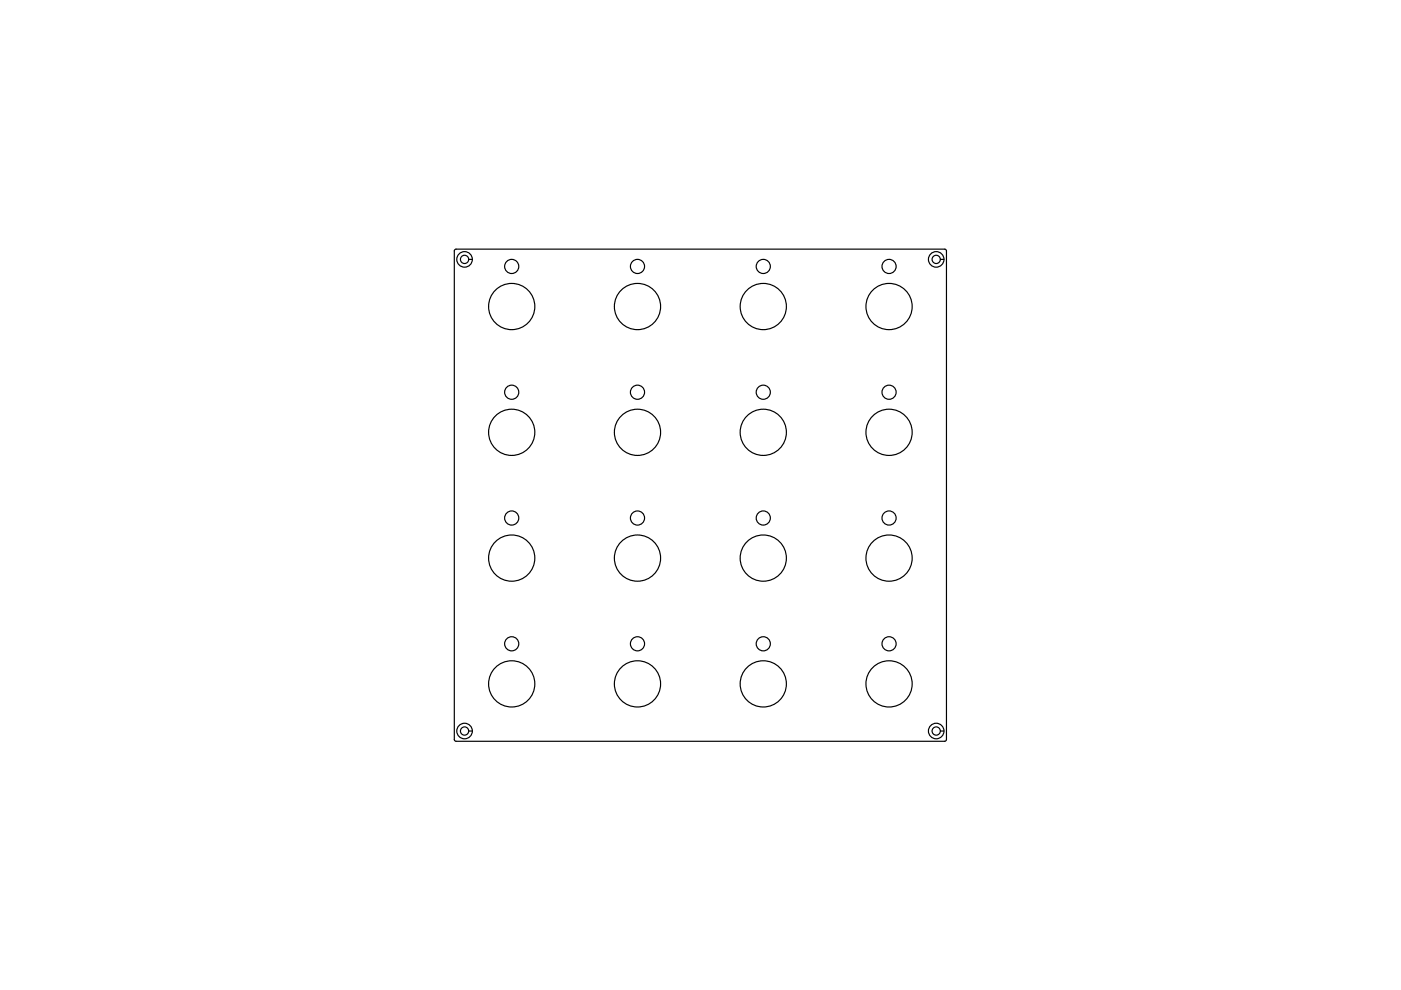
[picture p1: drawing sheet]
<svg xmlns="http://www.w3.org/2000/svg" width="297mm" height="210mm" viewBox="0 0 297 210" stroke-linecap="round" stroke-linejoin="round" font-family="sans-serif">
<g fill="none" stroke="#000" stroke-width=".25">
<path d="M96.4 53l.3-.2 103.8 .1 .2 .3-.1 103.8-.3 .2-103.8-.1-.2-.3zM99.4 55h.7M199.4 55h.7M99.4 155h.7M199.4 155h.7"/>
<circle cx="98.5" cy="55" r="1.65"/>
<circle cx="98.5" cy="55" r=".88"/>
<circle cx="108.5" cy="56.5" r="1.5"/>
<circle cx="135.2" cy="56.5" r="1.5"/>
<circle cx="161.8" cy="56.5" r="1.5"/>
<circle cx="188.5" cy="56.5" r="1.5"/>
<circle cx="198.5" cy="55" r="1.65"/>
<circle cx="198.5" cy="55" r=".88"/>
<circle cx="108.5" cy="65" r="4.9"/>
<circle cx="135.2" cy="65" r="4.9"/>
<circle cx="161.8" cy="65" r="4.9"/>
<circle cx="188.5" cy="65" r="4.9"/>
<circle cx="108.5" cy="91.7" r="4.9"/>
<circle cx="108.5" cy="83.2" r="1.5"/>
<circle cx="135.2" cy="91.7" r="4.9"/>
<circle cx="135.2" cy="83.2" r="1.5"/>
<circle cx="161.8" cy="91.7" r="4.9"/>
<circle cx="161.8" cy="83.2" r="1.5"/>
<circle cx="188.5" cy="91.7" r="4.9"/>
<circle cx="188.5" cy="83.2" r="1.5"/>
<circle cx="108.5" cy="118.3" r="4.9"/>
<circle cx="108.5" cy="109.8" r="1.5"/>
<circle cx="135.2" cy="118.3" r="4.9"/>
<circle cx="135.2" cy="109.8" r="1.5"/>
<circle cx="161.8" cy="118.3" r="4.9"/>
<circle cx="161.8" cy="109.8" r="1.5"/>
<circle cx="188.5" cy="118.3" r="4.9"/>
<circle cx="188.5" cy="109.8" r="1.5"/>
<circle cx="108.5" cy="136.5" r="1.5"/>
<circle cx="135.2" cy="136.5" r="1.5"/>
<circle cx="161.8" cy="136.5" r="1.5"/>
<circle cx="188.5" cy="136.5" r="1.5"/>
<circle cx="98.5" cy="155" r="1.65"/>
<circle cx="98.5" cy="155" r=".88"/>
<circle cx="108.5" cy="145" r="4.9"/>
<circle cx="135.2" cy="145" r="4.9"/>
<circle cx="161.8" cy="145" r="4.9"/>
<circle cx="188.5" cy="145" r="4.9"/>
<circle cx="198.5" cy="155" r="1.65"/>
<circle cx="198.5" cy="155" r=".88"/>
</g>
</svg>
